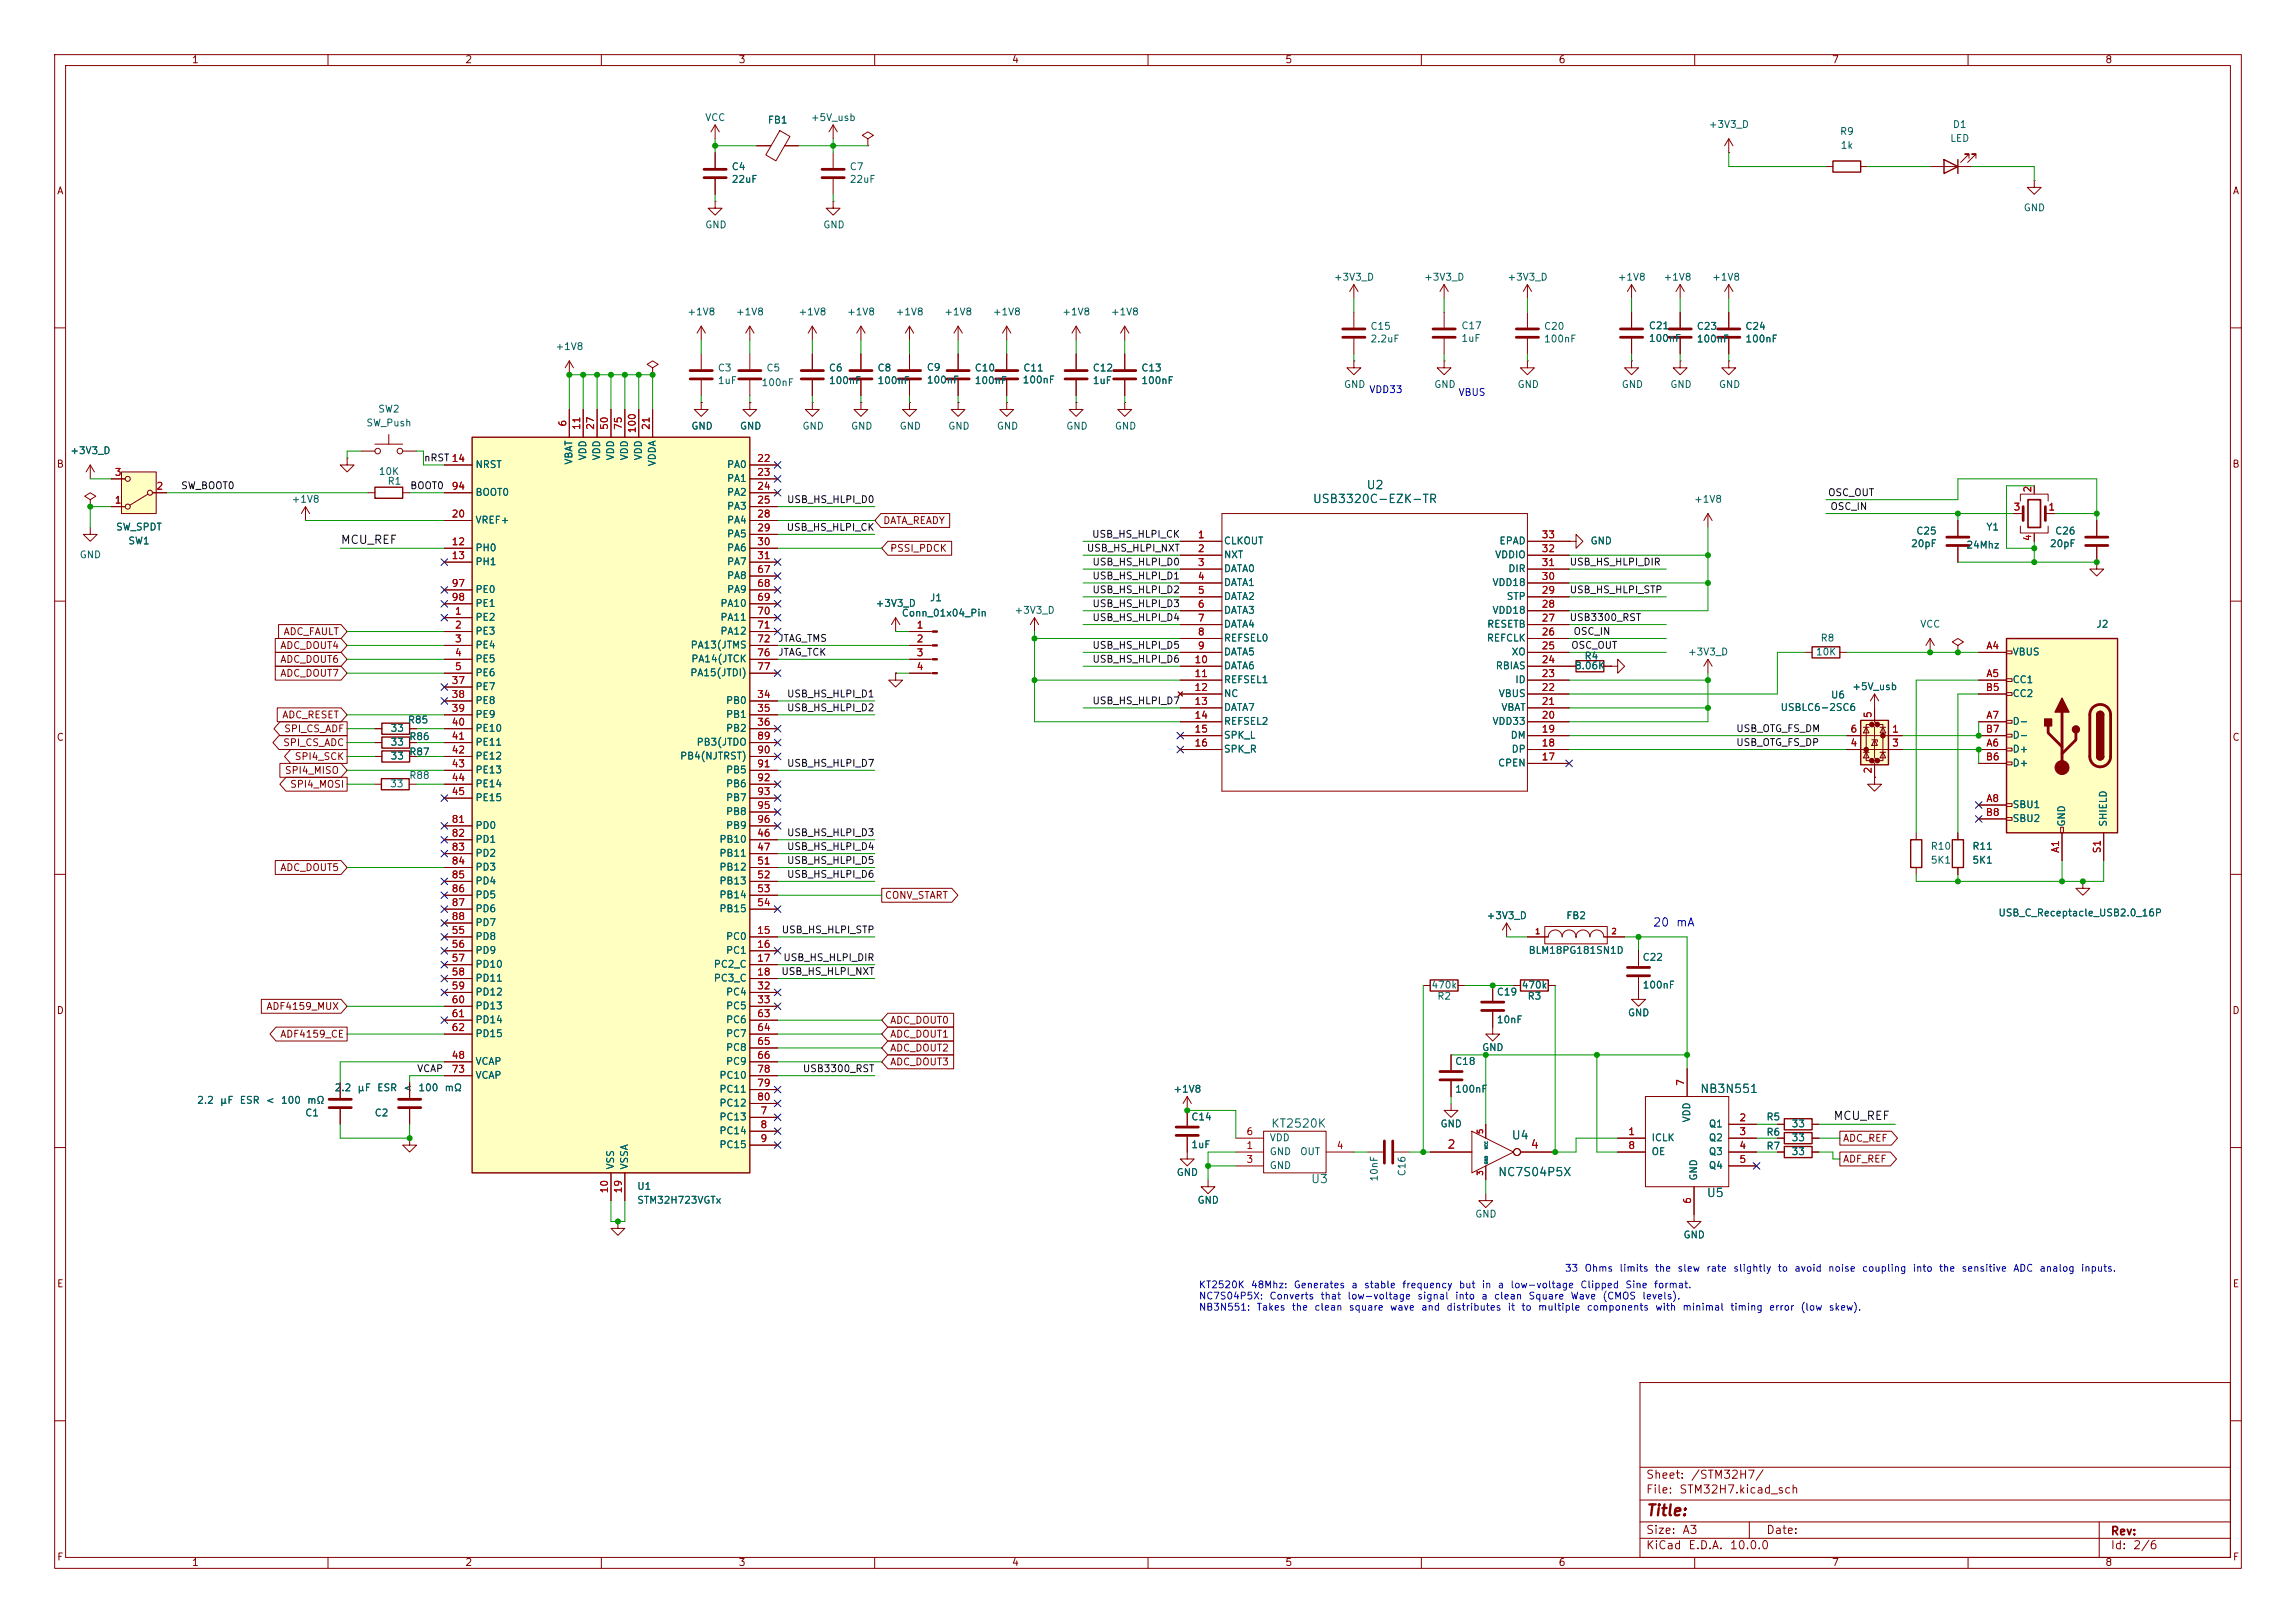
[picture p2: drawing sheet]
<svg xmlns="http://www.w3.org/2000/svg" width="420mm" height="297mm" viewBox="0 0 420 297" stroke-linecap="round" stroke-linejoin="round" font-family="sans-serif">
<defs><g id="words">
<text font-size="2" fill="#840000" x="301" y="277.9">Title:</text>
<g font-size="1.5" fill="#006464">
<text x="249.9" y="89.9">U2</text>
<text x="240" y="92.4">USB3320C-EZK-TR</text>
<text x="310.9" y="200.4">NB3N551</text>
<text x="232.4" y="206.7">KT2520K</text>
<text x="276.4" y="208.9">U4</text>
<text x="273.9" y="215.6">NC7S04P5X</text>
<text x="239.7" y="216.9">U3</text>
<text x="312.1" y="219.4">U5</text>
</g>
<g font-size="1.5" fill="#0f0f0f">
<text x="62.2" y="99.9">MCU_REF</text>
<text x="335.3" y="205.3">MCU_REF</text>
</g>
<g font-size="1.5" fill="#0000c2">
<text x="302.3" y="169.9">20</text>
<text x="306.5" y="169.9">mA</text>
</g>
<g font-size="1.5" fill="#a90000">
<text x="264.6" y="210.6">2</text>
<text x="279.9" y="210.6">4</text>
</g>
<g font-size="1.5" fill="#840000">
<text x="301" y="273.7">File:</text>
<text x="301" y="271">Sheet:</text>
<text x="307.1" y="273.7">STM32H7.kicad_sch</text>
<text x="309.2" y="271">/STM32H7/</text>
<text x="301" y="281.1">Size:</text>
<text x="307.6" y="281.1">A3</text>
<text x="323" y="281.1">Date:</text>
<text x="386" y="281.3">Rev:</text>
<text x="301" y="283.9">KiCad</text>
<text x="308.7" y="283.9">E.D.A.</text>
<text x="316.3" y="283.9">10.0.0</text>
<text x="386" y="283.9">Id:</text>
<text x="390.1" y="283.9">2/6</text>
</g>
<g font-size="1.3" fill="#840000">
<text x="35" y="11.9">1</text>
<text x="85" y="11.9">2</text>
<text x="135" y="11.9">3</text>
<text x="185" y="11.9">4</text>
<text x="235" y="11.9">5</text>
<text x="285" y="11.9">6</text>
<text x="335" y="11.9">7</text>
<text x="385" y="11.9">8</text>
<text x="10.3" y="35.9">A</text>
<text x="408.3" y="35.9">A</text>
<text x="10.3" y="85.9">B</text>
<text x="408.2" y="85.9">B</text>
<text x="161.4" y="96.2">DATA_READY</text>
<text x="162.7" y="101.3">PSSI_PDCK</text>
<text x="51.2" y="119.1">ADC_DOUT4</text>
<text x="51.8" y="116.5">ADC_FAULT</text>
<text x="51.2" y="121.6">ADC_DOUT6</text>
<text x="51.2" y="124.1">ADC_DOUT7</text>
<text x="51.5" y="131.8">ADC_RESET</text>
<text x="10.3" y="135.9">C</text>
<text x="51.7" y="136.8">SPI_CS_ADC</text>
<text x="51.9" y="134.3">SPI_CS_ADF</text>
<text x="408.2" y="135.9">C</text>
<text x="52" y="141.9">SPI4_MISO</text>
<text x="53.8" y="139.4">SPI4_SCK</text>
<text x="53" y="144.5">SPI4_MOSI</text>
<text x="51.2" y="159.7">ADC_DOUT5</text>
<text x="161.8" y="164.8">CONV_START</text>
<text x="10.3" y="185.9">D</text>
<text x="48.6" y="185.1">ADF4159_MUX</text>
<text x="408.2" y="185.9">D</text>
<text x="51.1" y="190.2">ADF4159_CE</text>
<text x="162.7" y="187.6">ADC_DOUT0</text>
<text x="162.7" y="190.2">ADC_DOUT1</text>
<text x="162.7" y="195.3">ADC_DOUT3</text>
<text x="162.7" y="192.7">ADC_DOUT2</text>
<text x="337" y="209.2">ADC_REF</text>
<text x="337" y="213">ADF_REF</text>
<text x="10.3" y="235.9">E</text>
<text x="408.3" y="235.9">E</text>
<text x="10.3" y="285.9">F</text>
<text x="35" y="286.9">1</text>
<text x="85" y="286.9">2</text>
<text x="135" y="286.9">3</text>
<text x="185" y="286.9">4</text>
<text x="235" y="286.9">5</text>
<text x="285" y="286.9">6</text>
<text x="335" y="286.9">7</text>
<text x="385" y="286.9">8</text>
<text x="408.3" y="285.9">F</text>
</g>
<g font-size="1.3" fill="#006464">
<text x="128.9" y="22.5">VCC</text>
<text x="140.4" y="22.9">FB1</text>
<text x="148.2" y="22.5">+5V_usb</text>
<text x="312.5" y="23.7">+3V3_D</text>
<text x="357.1" y="23.7">D1</text>
<text x="336.5" y="25">R9</text>
<text x="336.6" y="27.5">1k</text>
<text x="356.6" y="26.3">LED</text>
<text x="133.7" y="31.4">C4</text>
<text x="133.7" y="33.8">22uF</text>
<text x="155.3" y="31.4">C7</text>
<text x="155.3" y="33.8">22uF</text>
<text x="370.1" y="39">GND</text>
<text x="128.9" y="42.1">GND</text>
<text x="150.5" y="42.1">GND</text>
<text x="243.9" y="51.7">+3V3_D</text>
<text x="260.4" y="51.7">+3V3_D</text>
<text x="275.6" y="51.7">+3V3_D</text>
<text x="295.8" y="51.7">+1V8</text>
<text x="304.2" y="51.7">+1V8</text>
<text x="313.1" y="51.7">+1V8</text>
<text x="125.6" y="58">+1V8</text>
<text x="134.5" y="58">+1V8</text>
<text x="145.9" y="58">+1V8</text>
<text x="154.8" y="58">+1V8</text>
<text x="163.7" y="58">+1V8</text>
<text x="172.6" y="58">+1V8</text>
<text x="181.5" y="58">+1V8</text>
<text x="194.2" y="58">+1V8</text>
<text x="203.1" y="58">+1V8</text>
<text x="101.5" y="64.4">+1V8</text>
<text x="250.6" y="60.7">C15</text>
<text x="250.6" y="63">2.2uF</text>
<text x="267.2" y="62.9">1uF</text>
<text x="267.2" y="60.6">C17</text>
<text x="282.3" y="63">100nF</text>
<text x="282.3" y="60.7">C20</text>
<text x="301.5" y="62.9">100nF</text>
<text x="301.5" y="60.6">C21</text>
<text x="310.3" y="63">100nF</text>
<text x="310.3" y="60.7">C23</text>
<text x="319.2" y="63">100nF</text>
<text x="319.2" y="60.7">C24</text>
<text x="131.2" y="68.3">C3</text>
<text x="131.2" y="70.6">1uF</text>
<text x="139.2" y="71">100nF</text>
<text x="140.1" y="68.3">C5</text>
<text x="151.5" y="68.3">C6</text>
<text x="151.5" y="70.6">100nF</text>
<text x="160.4" y="68.3">C8</text>
<text x="160.4" y="70.6">100nF</text>
<text x="169.4" y="68.2">C9</text>
<text x="169.4" y="70.5">100nF</text>
<text x="178.2" y="70.6">100nF</text>
<text x="178.2" y="68.3">C10</text>
<text x="187" y="70.5">100nF</text>
<text x="187.1" y="68.3">C11</text>
<text x="199.8" y="70.6">1uF</text>
<text x="199.8" y="68.3">C12</text>
<text x="208.7" y="70.6">100nF</text>
<text x="208.7" y="68.3">C13</text>
<text x="245.7" y="71.3">GND</text>
<text x="262.3" y="71.3">GND</text>
<text x="277.5" y="71.3">GND</text>
<text x="296.5" y="71.3">GND</text>
<text x="305.4" y="71.3">GND</text>
<text x="314.3" y="71.3">GND</text>
<text x="69.1" y="75.8">SW2</text>
<text x="12.7" y="83.4">+3V3_D</text>
<text x="66.9" y="78.3">SW_Push</text>
<text x="126.4" y="78.9">GND</text>
<text x="135.3" y="78.9">GND</text>
<text x="146.7" y="78.9">GND</text>
<text x="155.6" y="78.9">GND</text>
<text x="164.5" y="78.9">GND</text>
<text x="173.4" y="78.9">GND</text>
<text x="182.2" y="78.9">GND</text>
<text x="194.9" y="78.9">GND</text>
<text x="203.8" y="78.9">GND</text>
<text x="69.2" y="87.2">10K</text>
<text x="70.8" y="89">R1</text>
<text x="86.9" y="86">NRST</text>
<text x="105" y="85.1" transform="rotate(-90 105 85.1)">VBAT</text>
<text x="107.5" y="84.3" transform="rotate(-90 107.5 84.3)">VDD</text>
<text x="110.1" y="84.3" transform="rotate(-90 110.1 84.3)">VDD</text>
<text x="112.6" y="84.3" transform="rotate(-90 112.6 84.3)">VDD</text>
<text x="115.2" y="84.3" transform="rotate(-90 115.2 84.3)">VDD</text>
<text x="117.7" y="84.3" transform="rotate(-90 117.7 84.3)">VDD</text>
<text x="120.2" y="85.4" transform="rotate(-90 120.2 85.4)">VDDA</text>
<text x="132.9" y="86">PA0</text>
<text x="132.9" y="88.5">PA1</text>
<text x="53.2" y="92.3">+1V8</text>
<text x="86.9" y="91">BOOT0</text>
<text x="132.9" y="91">PA2</text>
<text x="132.9" y="93.6">PA3</text>
<text x="309.8" y="92.3">+1V8</text>
<text x="21.1" y="97.4">SW_SPDT</text>
<text x="23.4" y="99.9">SW1</text>
<text x="86.9" y="101.2">PH0</text>
<text x="86.9" y="96.1">VREF+</text>
<text x="132.9" y="96.1">PA4</text>
<text x="132.9" y="98.7">PA5</text>
<text x="132.9" y="101.2">PA6</text>
<text x="223.8" y="99.9">CLKOUT</text>
<text x="274.2" y="99.9">EPAD</text>
<text x="290.8" y="99.9">GND</text>
<text x="349.5" y="100.4">20pF</text>
<text x="350.4" y="98.1">C25</text>
<text x="359.6" y="100.7">24Mhz</text>
<text x="363.2" y="97.4">Y1</text>
<text x="374.9" y="100.4">20pF</text>
<text x="375.8" y="98.1">C26</text>
<text x="14.5" y="102.5">GND</text>
<text x="86.9" y="103.7">PH1</text>
<text x="132.9" y="103.7">PA7</text>
<text x="132.9" y="106.3">PA8</text>
<text x="223.8" y="102.5">NXT</text>
<text x="223.8" y="105">DATA0</text>
<text x="223.8" y="107.5">DATA1</text>
<text x="272.9" y="107.5">VDD18</text>
<text x="273.4" y="102.5">VDDIO</text>
<text x="275.8" y="105">DIR</text>
<text x="86.9" y="113.9">PE2</text>
<text x="86.9" y="108.8">PE0</text>
<text x="86.9" y="111.4">PE1</text>
<text x="131.7" y="111.4">PA10</text>
<text x="131.7" y="113.9">PA11</text>
<text x="132.9" y="108.8">PA9</text>
<text x="160.1" y="111.4">+3V3_D</text>
<text x="164.8" y="113.1">Conn_01x04_Pin</text>
<text x="170" y="110.3">J1</text>
<text x="185.5" y="112.6">+3V3_D</text>
<text x="223.8" y="110.1">DATA2</text>
<text x="223.8" y="112.6">DATA3</text>
<text x="272.9" y="112.6">VDD18</text>
<text x="275.5" y="110.1">STP</text>
<text x="86.9" y="116.4">PE3</text>
<text x="86.9" y="119">PE4</text>
<text x="126.2" y="119">PA13(JTMS</text>
<text x="131.7" y="116.4">PA12</text>
<text x="223.8" y="115.2">DATA4</text>
<text x="223.8" y="117.7">REFSEL0</text>
<text x="271.9" y="117.7">REFCLK</text>
<text x="271.9" y="115.2">RESETB</text>
<text x="332.9" y="117.7">R8</text>
<text x="351.1" y="115.2">VCC</text>
<text x="383.4" y="115.2">J2</text>
<text x="86.9" y="121.5">PE5</text>
<text x="86.9" y="124.1">PE6</text>
<text x="126.2" y="124.1">PA15(JTDI)</text>
<text x="126.3" y="121.5">PA14(JTCK</text>
<text x="223.8" y="120.2">DATA5</text>
<text x="223.8" y="122.8">DATA6</text>
<text x="223.8" y="125.3">REFSEL1</text>
<text x="273.5" y="122.8">RBIAS</text>
<text x="276.4" y="120.2">XO</text>
<text x="277.1" y="125.3">ID</text>
<text x="288" y="122.8">8.06K</text>
<text x="289.7" y="121">R4</text>
<text x="308.7" y="120.2">+3V3_D</text>
<text x="332.1" y="120.2">10K</text>
<text x="368" y="120.2">VBUS</text>
<text x="368" y="125.3">CC1</text>
<text x="86.9" y="126.6">PE7</text>
<text x="86.9" y="129.1">PE8</text>
<text x="86.9" y="131.7">PE9</text>
<text x="132.7" y="129.1">PB0</text>
<text x="132.7" y="131.7">PB1</text>
<text x="223.8" y="127.9">NC</text>
<text x="223.8" y="130.4">DATA7</text>
<text x="274" y="127.9">VBUS</text>
<text x="274.5" y="130.4">VBAT</text>
<text x="325.6" y="130.4">USBLC6-2SC6</text>
<text x="334.8" y="128.1">U6</text>
<text x="338.7" y="126.6">+5V_usb</text>
<text x="368" y="127.9">CC2</text>
<text x="71.3" y="134.2">33</text>
<text x="71.3" y="136.8">33</text>
<text x="74.5" y="132.7">R85</text>
<text x="74.8" y="135.7">R86</text>
<text x="86.9" y="134.2">PE10</text>
<text x="86.9" y="136.8">PE11</text>
<text x="127.3" y="136.8">PB3(JTDO</text>
<text x="132.7" y="134.2">PB2</text>
<text x="223.8" y="132.9">REFSEL2</text>
<text x="223.8" y="135.5">SPK_L</text>
<text x="272.9" y="132.9">VDD33</text>
<text x="276.2" y="135.5">DM</text>
<text x="368" y="132.9">D-</text>
<text x="368" y="135.5">D-</text>
<text x="71.3" y="139.3">33</text>
<text x="74.8" y="142.8">R88</text>
<text x="74.8" y="138.5">R87</text>
<text x="86.9" y="139.3">PE12</text>
<text x="86.9" y="141.8">PE13</text>
<text x="124.3" y="139.3">PB4(NJTRST)</text>
<text x="132.7" y="141.8">PB5</text>
<text x="223.8" y="138">SPK_R</text>
<text x="273.9" y="140.6">CPEN</text>
<text x="276.4" y="138">DP</text>
<text x="368" y="138">D+</text>
<text x="368" y="140.6">D+</text>
<text x="71.2" y="144.4">33</text>
<text x="86.9" y="144.4">PE14</text>
<text x="86.9" y="146.9">PE15</text>
<text x="132.7" y="144.4">PB6</text>
<text x="132.7" y="146.9">PB7</text>
<text x="132.7" y="149.5">PB8</text>
<text x="368" y="148.2">SBU1</text>
<text x="86.9" y="152">PD0</text>
<text x="86.9" y="154.5">PD1</text>
<text x="131.5" y="154.5">PB10</text>
<text x="132.7" y="152">PB9</text>
<text x="353.1" y="155.8">R10</text>
<text x="360.7" y="155.8">R11</text>
<text x="368" y="150.7">SBU2</text>
<text x="378.1" y="151.4" transform="rotate(-90 378.1 151.4)">GND</text>
<text x="385.7" y="151.4" transform="rotate(-90 385.7 151.4)">SHIELD</text>
<text x="86.9" y="157.1">PD2</text>
<text x="86.9" y="159.6">PD3</text>
<text x="131.5" y="157.1">PB11</text>
<text x="131.5" y="159.6">PB12</text>
<text x="353.1" y="158.3">5K1</text>
<text x="360.7" y="158.3">5K1</text>
<text x="86.9" y="162.2">PD4</text>
<text x="86.9" y="164.7">PD5</text>
<text x="86.9" y="167.2">PD6</text>
<text x="131.5" y="162.2">PB13</text>
<text x="131.5" y="164.7">PB14</text>
<text x="131.5" y="167.2">PB15</text>
<text x="365.5" y="168">USB_C_Receptacle_USB2.0_16P</text>
<text x="86.9" y="172.3">PD8</text>
<text x="86.9" y="169.8">PD7</text>
<text x="132.7" y="172.3">PC0</text>
<text x="271.8" y="168.5">+3V3_D</text>
<text x="286.4" y="168.5">FB2</text>
<text x="86.9" y="174.9">PD9</text>
<text x="86.9" y="177.4">PD10</text>
<text x="86.9" y="179.9">PD11</text>
<text x="130.5" y="177.4">PC2_C</text>
<text x="130.5" y="179.9">PC3_C</text>
<text x="132.7" y="174.9">PC1</text>
<text x="279.5" y="174.9">BLM18PG181SN1D</text>
<text x="300.4" y="176.1">C22</text>
<text x="86.9" y="182.5">PD12</text>
<text x="86.9" y="185">PD13</text>
<text x="132.7" y="182.5">PC4</text>
<text x="132.7" y="185">PC5</text>
<text x="261.7" y="181.2">470k</text>
<text x="262.8" y="183.2">R2</text>
<text x="273.7" y="182.5">C19</text>
<text x="278.2" y="181.2">470k</text>
<text x="279.3" y="183.2">R3</text>
<text x="300.4" y="181.2">100nF</text>
<text x="86.9" y="187.6">PD14</text>
<text x="86.9" y="190.1">PD15</text>
<text x="132.7" y="187.6">PC6</text>
<text x="132.7" y="190.1">PC7</text>
<text x="273.7" y="187.6">10nF</text>
<text x="297.7" y="186.3">GND</text>
<text x="86.9" y="195.2">VCAP</text>
<text x="86.9" y="197.7">VCAP</text>
<text x="131.5" y="197.7">PC10</text>
<text x="132.7" y="192.6">PC8</text>
<text x="132.7" y="195.2">PC9</text>
<text x="266.1" y="195.2">C18</text>
<text x="271" y="192.6">GND</text>
<text x="36" y="202.3">2.2</text>
<text x="40.1" y="202.3">μF</text>
<text x="43.7" y="202.3">ESR</text>
<text x="48.5" y="202.3">&lt;</text>
<text x="51.3" y="202.3">100</text>
<text x="56.1" y="202.3">mΩ</text>
<text x="61.1" y="200">2.2</text>
<text x="65.3" y="200">μF</text>
<text x="68.9" y="200">ESR</text>
<text x="73.7" y="200">&lt;</text>
<text x="76.4" y="200">100</text>
<text x="81.2" y="200">mΩ</text>
<text x="131.5" y="200.3">PC11</text>
<text x="131.5" y="202.8">PC12</text>
<text x="214.5" y="200.3">+1V8</text>
<text x="266.1" y="200.3">100nF</text>
<text x="55.7" y="204.6">C1</text>
<text x="68.4" y="204.6">C2</text>
<text x="131.5" y="205.3">PC13</text>
<text x="131.5" y="207.9">PC14</text>
<text x="217.8" y="205.3">C14</text>
<text x="232.2" y="209.1">VDD</text>
<text x="263.4" y="206.6">GND</text>
<text x="302" y="209.1">ICLK</text>
<text x="309.5" y="205.5" transform="rotate(-90 309.5 205.5)">VDD</text>
<text x="312.5" y="206.6">Q1</text>
<text x="312.5" y="209.1">Q2</text>
<text x="323" y="205.3">R5</text>
<text x="323" y="208.1">R6</text>
<text x="327.6" y="206.6">33</text>
<text x="327.6" y="209.1">33</text>
<text x="112.6" y="214.1" transform="rotate(-90 112.6 214.1)">VSS</text>
<text x="115.2" y="214.1" transform="rotate(-90 115.2 214.1)">VSSA</text>
<text x="131.5" y="210.4">PC15</text>
<text x="215.1" y="215.5">GND</text>
<text x="217.8" y="210.4">1uF</text>
<text x="232.2" y="211.7">GND</text>
<text x="232.2" y="214.2">GND</text>
<text x="237.7" y="211.7">OUT</text>
<text x="257.4" y="215.4" transform="rotate(-90 257.4 215.4)">C16</text>
<text x="302" y="211.7">OE</text>
<text x="312.5" y="211.7">Q3</text>
<text x="312.5" y="214.2">Q4</text>
<text x="323" y="210.7">R7</text>
<text x="327.6" y="211.7">33</text>
<text x="116.5" y="218">U1</text>
<text x="116.5" y="220.6">STM32H723VGTx</text>
<text x="218.9" y="220.6">GND</text>
<text x="252.3" y="216.3" transform="rotate(-90 252.3 216.3)">10nF</text>
<text x="310.7" y="216.2" transform="rotate(-90 310.7 216.2)">GND</text>
<text x="269.7" y="223.1">GND</text>
<text x="307.8" y="226.9">GND</text>
</g>
<g font-size="1.3" fill="#0000c2">
<text x="250.4" y="72.2">VDD33</text>
<text x="266.7" y="72.7">VBUS</text>
<text x="286.2" y="233">33</text>
<text x="289.7" y="233">Ohms</text>
<text x="296.1" y="233">limits</text>
<text x="302.6" y="233">the</text>
<text x="306.7" y="233">slew</text>
<text x="312" y="233">rate</text>
<text x="316.9" y="233">slightly</text>
<text x="325.1" y="233">to</text>
<text x="328.1" y="233">avoid</text>
<text x="334.3" y="233">noise</text>
<text x="340.5" y="233">coupling</text>
<text x="349.8" y="233">into</text>
<text x="354.6" y="233">the</text>
<text x="358.7" y="233">sensitive</text>
<text x="368.2" y="233">ADC</text>
<text x="373" y="233">analog</text>
<text x="380.5" y="233">inputs.</text>
<text x="219.2" y="236.1">KT2520K</text>
<text x="219.2" y="238.1">NC7S04P5X:</text>
<text x="228.7" y="236.1">48Mhz:</text>
<text x="232.1" y="238.1">Converts</text>
<text x="236.5" y="236.1">Generates</text>
<text x="241.4" y="238.1">that</text>
<text x="246.4" y="238.1">low-voltage</text>
<text x="247.1" y="236.1">a</text>
<text x="249.4" y="236.1">stable</text>
<text x="256.4" y="236.1">frequency</text>
<text x="259.1" y="238.1">signal</text>
<text x="266.1" y="238.1">into</text>
<text x="266.7" y="236.1">but</text>
<text x="270.9" y="238.1">a</text>
<text x="270.9" y="236.1">in</text>
<text x="273.2" y="238.1">clean</text>
<text x="273.9" y="236.1">a</text>
<text x="276.2" y="236.1">low-voltage</text>
<text x="279.5" y="238.1">Square</text>
<text x="287.2" y="238.1">Wave</text>
<text x="289" y="236.1">Clipped</text>
<text x="293" y="238.1">(CMOS</text>
<text x="297.2" y="236.1">Sine</text>
<text x="300.3" y="238.1">levels).</text>
<text x="302.4" y="236.1">format.</text>
<text x="219.2" y="240.1">NB3N551:</text>
<text x="229.7" y="240.1">Takes</text>
<text x="236.2" y="240.1">the</text>
<text x="240.3" y="240.1">clean</text>
<text x="246.6" y="240.1">square</text>
<text x="254.1" y="240.1">wave</text>
<text x="259.9" y="240.1">and</text>
<text x="264.5" y="240.1">distributes</text>
<text x="275.7" y="240.1">it</text>
<text x="278.2" y="240.1">to</text>
<text x="281.2" y="240.1">multiple</text>
<text x="290.1" y="240.1">components</text>
<text x="302.7" y="240.1">with</text>
<text x="307.7" y="240.1">minimal</text>
<text x="316.4" y="240.1">timing</text>
<text x="323.5" y="240.1">error</text>
<text x="329.3" y="240.1">(low</text>
<text x="334.4" y="240.1">skew).</text>
</g>
<g font-size="1.3" fill="#a90000">
<text x="103.9" y="78.2" transform="rotate(-90 103.9 78.2)">6</text>
<text x="106.4" y="78.8" transform="rotate(-90 106.4 78.8)">11</text>
<text x="109" y="78.8" transform="rotate(-90 109 78.8)">27</text>
<text x="111.5" y="78.8" transform="rotate(-90 111.5 78.8)">50</text>
<text x="114" y="78.8" transform="rotate(-90 114 78.8)">75</text>
<text x="116.6" y="79.4" transform="rotate(-90 116.6 79.4)">100</text>
<text x="119.1" y="78.8" transform="rotate(-90 119.1 78.8)">21</text>
<text x="20.9" y="87.4">3</text>
<text x="28.5" y="89.9">2</text>
<text x="82.5" y="89.9">94</text>
<text x="82.5" y="84.8">14</text>
<text x="138.4" y="84.8">22</text>
<text x="138.4" y="87.4">23</text>
<text x="138.4" y="89.9">24</text>
<text x="20.9" y="92.5">1</text>
<text x="82.5" y="95">20</text>
<text x="138.4" y="92.5">25</text>
<text x="138.4" y="95">28</text>
<text x="368.2" y="93.7">3</text>
<text x="371.9" y="90.2" transform="rotate(-90 371.9 90.2)">2</text>
<text x="374.6" y="93.7">1</text>
<text x="82.5" y="100.1">12</text>
<text x="138.4" y="97.5">29</text>
<text x="138.4" y="100.1">30</text>
<text x="219" y="98.8">1</text>
<text x="219" y="101.3">2</text>
<text x="281.9" y="101.3">32</text>
<text x="281.9" y="98.8">33</text>
<text x="371.9" y="99.1" transform="rotate(-90 371.9 99.1)">4</text>
<text x="82.5" y="102.6">13</text>
<text x="82.5" y="107.7">97</text>
<text x="138.4" y="102.6">31</text>
<text x="138.4" y="105.2">67</text>
<text x="138.4" y="107.7">68</text>
<text x="219" y="103.9">3</text>
<text x="219" y="106.4">4</text>
<text x="281.9" y="106.4">30</text>
<text x="281.9" y="103.9">31</text>
<text x="82.5" y="110.2">98</text>
<text x="83.1" y="112.8">1</text>
<text x="138.4" y="110.2">69</text>
<text x="138.4" y="112.8">70</text>
<text x="219" y="109">5</text>
<text x="219" y="111.5">6</text>
<text x="281.9" y="111.5">28</text>
<text x="281.9" y="109">29</text>
<text x="83.1" y="115.3">2</text>
<text x="83.1" y="117.9">3</text>
<text x="138.4" y="115.3">71</text>
<text x="138.4" y="117.9">72</text>
<text x="167.6" y="115.3">1</text>
<text x="167.6" y="117.9">2</text>
<text x="219" y="114">7</text>
<text x="219" y="116.6">8</text>
<text x="219" y="119.1">9</text>
<text x="281.9" y="119.1">25</text>
<text x="281.9" y="116.6">26</text>
<text x="281.9" y="114">27</text>
<text x="363.2" y="119.1">A4</text>
<text x="82.5" y="125.5">37</text>
<text x="83.1" y="120.4">4</text>
<text x="83.1" y="122.9">5</text>
<text x="138.4" y="120.4">76</text>
<text x="138.4" y="122.9">77</text>
<text x="167.6" y="120.4">3</text>
<text x="167.6" y="122.9">4</text>
<text x="218.4" y="121.7">10</text>
<text x="218.4" y="124.2">11</text>
<text x="281.9" y="124.2">23</text>
<text x="281.9" y="121.7">24</text>
<text x="363.2" y="124.2">A5</text>
<text x="82.5" y="128">38</text>
<text x="82.5" y="130.6">39</text>
<text x="138.4" y="128">34</text>
<text x="138.4" y="130.6">35</text>
<text x="218.4" y="126.7">12</text>
<text x="218.4" y="129.3">13</text>
<text x="218.4" y="131.8">14</text>
<text x="281.9" y="131.8">20</text>
<text x="281.9" y="129.3">21</text>
<text x="281.9" y="126.7">22</text>
<text x="342.6" y="131.5" transform="rotate(-90 342.6 131.5)">5</text>
<text x="363.1" y="126.7">B5</text>
<text x="363.2" y="131.8">A7</text>
<text x="82.5" y="133.1">40</text>
<text x="82.5" y="135.6">41</text>
<text x="138.4" y="133.1">36</text>
<text x="138.4" y="135.6">89</text>
<text x="218.4" y="134.4">15</text>
<text x="218.4" y="136.9">16</text>
<text x="281.9" y="136.9">18</text>
<text x="281.9" y="134.4">19</text>
<text x="338.4" y="136.9">4</text>
<text x="338.4" y="134.4">6</text>
<text x="346" y="134.4">1</text>
<text x="346" y="136.9">3</text>
<text x="363.1" y="134.4">B7</text>
<text x="363.2" y="136.9">A6</text>
<text x="82.5" y="138.2">42</text>
<text x="82.5" y="140.7">43</text>
<text x="82.5" y="143.3">44</text>
<text x="138.4" y="138.2">90</text>
<text x="138.4" y="140.7">91</text>
<text x="138.4" y="143.3">92</text>
<text x="281.9" y="139.4">17</text>
<text x="342.6" y="141.7" transform="rotate(-90 342.6 141.7)">2</text>
<text x="363.1" y="139.4">B6</text>
<text x="82.5" y="145.8">45</text>
<text x="138.4" y="145.8">93</text>
<text x="138.4" y="148.3">95</text>
<text x="363.1" y="149.6">B8</text>
<text x="363.2" y="147.1">A8</text>
<text x="82.5" y="150.9">81</text>
<text x="82.5" y="153.4">82</text>
<text x="82.5" y="156">83</text>
<text x="138.4" y="153.4">46</text>
<text x="138.4" y="156">47</text>
<text x="138.4" y="150.9">96</text>
<text x="82.5" y="158.5">84</text>
<text x="82.5" y="161">85</text>
<text x="138.4" y="158.5">51</text>
<text x="138.4" y="161">52</text>
<text x="376.9" y="156.2" transform="rotate(-90 376.9 156.2)">A1</text>
<text x="384.6" y="156.3" transform="rotate(-90 384.6 156.3)">S1</text>
<text x="82.5" y="163.6">86</text>
<text x="82.5" y="166.1">87</text>
<text x="138.4" y="163.6">53</text>
<text x="138.4" y="166.1">54</text>
<text x="82.5" y="171.2">55</text>
<text x="82.5" y="173.7">56</text>
<text x="82.5" y="168.7">88</text>
<text x="138.4" y="171.2">15</text>
<text x="138.4" y="173.7">16</text>
<text x="82.5" y="176.3">57</text>
<text x="82.5" y="178.8">58</text>
<text x="138.4" y="176.3">17</text>
<text x="138.4" y="178.8">18</text>
<text x="82.5" y="181.4">59</text>
<text x="82.5" y="183.9">60</text>
<text x="138.4" y="181.4">32</text>
<text x="138.4" y="183.9">33</text>
<text x="82.5" y="186.4">61</text>
<text x="82.5" y="189">62</text>
<text x="138.4" y="186.4">63</text>
<text x="138.4" y="189">64</text>
<text x="138.4" y="191.5">65</text>
<text x="82.5" y="194.1">48</text>
<text x="82.5" y="196.6">73</text>
<text x="138.4" y="194.1">66</text>
<text x="138.4" y="196.6">78</text>
<text x="138.4" y="199.1">79</text>
<text x="138.4" y="201.7">80</text>
<text x="308.4" y="198.8" transform="rotate(-90 308.4 198.8)">7</text>
<text x="139" y="204.2">7</text>
<text x="139" y="206.8">8</text>
<text x="139" y="209.3">9</text>
<text x="227.9" y="208">6</text>
<text x="297.7" y="208">1</text>
<text x="318.1" y="205.5">2</text>
<text x="318.1" y="208">3</text>
<text x="227.9" y="210.6">1</text>
<text x="227.9" y="213.1">3</text>
<text x="244.4" y="210.6">4</text>
<text x="297.7" y="210.6">8</text>
<text x="318.1" y="210.6">4</text>
<text x="318.1" y="213.1">5</text>
<text x="111.5" y="218.5" transform="rotate(-90 111.5 218.5)">10</text>
<text x="114" y="218.5" transform="rotate(-90 114 218.5)">19</text>
<text x="309.6" y="220.4" transform="rotate(-90 309.6 220.4)">6</text>
</g>
<g font-size="1.3" fill="#0f0f0f">
<text x="33" y="89.8">SW_BOOT0</text>
<text x="74.9" y="89.8">BOOT0</text>
<text x="77.5" y="84.7">nRST 14</text>
<text x="143.9" y="92.4">USB_HS_HLPI_D0</text>
<text x="334.3" y="91.1">OSC_OUT</text>
<text x="334.7" y="93.6">OSC_IN</text>
<text x="143.8" y="97.4">USB_HS_HLPI_CK</text>
<text x="198.7" y="101.3">USB_HS_HLPI_NXT</text>
<text x="199.7" y="98.7">USB_HS_HLPI_CK</text>
<text x="199.7" y="103.8">USB_HS_HLPI_D0</text>
<text x="199.7" y="106.3">USB_HS_HLPI_D1</text>
<text x="287" y="103.8">USB_HS_HLPI_DIR</text>
<text x="199.7" y="114">USB_HS_HLPI_D4</text>
<text x="199.7" y="111.4">USB_HS_HLPI_D3</text>
<text x="199.7" y="108.9">USB_HS_HLPI_D2</text>
<text x="287" y="108.9">USB_HS_HLPI_STP</text>
<text x="287" y="114">USB3300_RST</text>
<text x="142.2" y="117.8">JTAG_TMS</text>
<text x="199.7" y="119">USB_HS_HLPI_D5</text>
<text x="287.3" y="119">OSC_OUT</text>
<text x="287.7" y="116.5">OSC_IN</text>
<text x="142.2" y="120.3">JTAG_TCK</text>
<text x="199.7" y="121.6">USB_HS_HLPI_D6</text>
<text x="143.9" y="130.5">USB_HS_HLPI_D2</text>
<text x="143.9" y="127.9">USB_HS_HLPI_D1</text>
<text x="199.7" y="129.2">USB_HS_HLPI_D7</text>
<text x="317.5" y="136.8">USB_OTG_FS_DP</text>
<text x="317.5" y="134.3">USB_OTG_FS_DM</text>
<text x="143.9" y="140.6">USB_HS_HLPI_D7</text>
<text x="143.9" y="153.3">USB_HS_HLPI_D3</text>
<text x="143.9" y="155.9">USB_HS_HLPI_D4</text>
<text x="143.9" y="160.9">USB_HS_HLPI_D6</text>
<text x="143.9" y="158.4">USB_HS_HLPI_D5</text>
<text x="142.9" y="171.1">USB_HS_HLPI_STP</text>
<text x="142.8" y="178.7">USB_HS_HLPI_NXT</text>
<text x="143.2" y="176.2">USB_HS_HLPI_DIR</text>
<text x="76.2" y="196.5">VCAP</text>
<text x="146.8" y="196.5">USB3300_RST</text>
</g>
<g font-size="1" fill="#a90000">
<text x="280.7" y="171.2">1</text>
<text x="294.7" y="171.2">2</text>
<text x="271.5" y="207.6" transform="rotate(-90 271.5 207.6)">5</text>
<text x="271.5" y="215.2" transform="rotate(-90 271.5 215.2)">3</text>
</g>
<g font-size=".5" fill="#006464">
<text x="272.3" y="213.1" transform="rotate(-90 272.3 213.1)">GND</text>
<text x="272.3" y="210.3" transform="rotate(-90 272.3 210.3)">VCC</text>
</g>
</g></defs>
<g fill="none" stroke="#840000" stroke-width=".18">
<path d="M10 10h400v277h-400zM12 12h396v273h-396zM60 10v2M110 10v2M160 10v2M210 10v2M260 10v2M310 10v2M360 10v2M130.8 36.8v1.3h1.3l-1.3 1.3-1.3-1.3h1.3M130.8 36.8h.1M130.8 22.9v2.5"/>
<path d="M130.8 27.9v2.8M130.8 32.8v2.8M130.8 22.9l-.8 1.2M130.8 22.9l.8 1.2M138.4 26.7h2.6M142.6 23.9l1.9 1.1-2.6 4.4-1.8-1.1zM143.5 26.7h2.5M152.4 36.8v1.3h1.3l-1.3 1.3-1.3-1.3h1.3M152.4 36.8h.1M152.4 22.9l-.8 1.2M152.4 22.9l.8 1.2M152.4 22.9v2.5"/>
<path d="M152.4 27.9v2.8M152.4 32.8v2.8M158.7 25.4l1.1-.6-1.1-.7-1 .7 1 .6v1.3M158.7 26.7h.1M316.2 27.9h.1M316.2 25.4l-.7 1.3M316.2 25.4l.8 1.3M316.2 25.4v2.5M334 30.5h1.3M340.4 30.5h1.2M353.1 30.5h7.6M360.2 29v-.8h-.8h.8l-1.6 1.5"/>
<path d="M361.4 29v-.8h-.7h.7l-1.5 1.5M372.1 33v1.3h1.3l-1.3 1.3-1.3-1.3h1.3M372.1 33h.1M128.3 59.7v2.5M128.3 59.7l-.8 1.3M128.3 59.7l.7 1.3M137.2 59.7l-.8 1.3M137.2 59.7l.7 1.3M137.2 59.7v2.5M148.6 59.7l-.8 1.3M148.6 59.7l.8 1.3M148.6 59.7v2.5"/>
<path d="M157.5 59.7l-.8 1.3M157.5 59.7l.7 1.3M157.5 59.7v2.5M166.4 59.7l-.8 1.3M166.4 59.7l.7 1.3M166.4 59.7v2.5M175.3 59.7l-.8 1.3M175.3 59.7l.7 1.3M175.3 59.7v2.5M184.1 59.7v2.5M184.1 59.7l-.7 1.3M184.1 59.7l.8 1.3"/>
<path d="M196.8 59.7v2.5M196.8 59.7l-.7 1.3M196.8 59.7l.8 1.3M205.7 59.7l-.7 1.3M205.7 59.7l.8 1.3M205.7 59.7v2.5M247.6 52.1v2.5M247.6 57.2v2.7M247.6 52.1l-.7 1.2M247.6 52.1l.8 1.2M264.2 52.1v2.5M264.2 57.2v2.7"/>
<path d="M264.2 52.1l-.8 1.2M264.2 52.1l.7 1.2M279.4 52.1l-.8 1.2M279.4 52.1l.8 1.2M279.4 52.1v2.5M279.4 57.2v2.7M298.4 52.1l-.7 1.2M298.4 52.1l.8 1.2M298.4 52.1v2.5M298.4 57.2v2.7M307.3 52.1v2.5M307.3 57.2v2.7"/>
<path d="M307.3 52.1l-.7 1.2M307.3 52.1l.8 1.2M316.2 52.1v2.5M316.2 57.2v2.7M316.2 52.1l-.7 1.2M316.2 52.1l.8 1.2M10 60h2M104.1 66l-.7 1.3M104.1 66l.8 1.3M104.1 66v2.6M119.4 67.3l1-.6-1-.7-1 .7 1 .6v1.3M119.4 68.6h.1"/>
<path d="M128.3 73.7v1.2h1.2l-1.2 1.3-1.3-1.3h1.3M128.3 73.7h.1M128.3 64.8v2.8M128.3 69.6v2.8M137.2 73.7v1.2h1.2l-1.2 1.3-1.3-1.3h1.3M137.2 73.7h.1M137.2 64.8v2.8M137.2 69.6v2.8M148.6 73.7v1.2h1.3l-1.3 1.3-1.3-1.3h1.3M148.6 73.7h.1M148.6 64.8v2.8M148.6 69.6v2.8"/>
<path d="M184.1 73.7v1.2h1.3l-1.3 1.3-1.2-1.3h1.2M184.1 73.7h.1M184.1 64.8v2.8M184.1 69.6v2.8M196.8 73.7v1.2h1.3l-1.3 1.3-1.2-1.3h1.2M196.8 73.7h.1M196.8 64.8v2.8M196.8 69.6v2.8M205.7 73.7v1.2h1.3l-1.3 1.3-1.2-1.3h1.2M205.7 73.7h.1M205.7 64.8v2.8M205.7 69.6v2.8"/>
<path d="M247.6 66v1.3h1.3l-1.3 1.3-1.2-1.3h1.2M247.6 66h.1M247.6 62v2.8M264.2 66v1.3h1.2l-1.2 1.3-1.3-1.3h1.3M264.2 66h.1M264.2 62v2.8M279.4 66v1.3h1.3l-1.3 1.3-1.3-1.3h1.3M279.4 66h.1M279.4 62v2.8M298.4 66v1.3h1.3l-1.3 1.3-1.2-1.3h1.2M298.4 66h.1M298.4 62v2.8"/>
<path d="M307.3 66v1.3h1.3l-1.3 1.3-1.2-1.3h1.2M307.3 66h.1M307.3 62v2.8M316.2 66v1.3h1.3l-1.3 1.3-1.2-1.3h1.2M316.2 66h.1M316.2 62v2.8M408 60h2M215.9 99.1h7.6M223.5 94h55.9v50.8h-55.9zM279.4 99.1h7.6M368.3 94h1.8M369.6 91.7v-1.3h5v1.3"/>
<path d="M369.6 96.3v1.2h5v-1.2M372.1 88.9v1.5M372.1 97.5v1.6M374.1 94h1.8M10 110h2M189.2 113l.8 1.3M189.2 113l-.7 1.3M189.2 113v2.6M215.9 101.6h7.6M215.9 104.1h7.6M215.9 106.7h7.6M215.9 109.2h7.6"/>
<path d="M215.9 111.8h7.6M215.9 114.3h7.6M215.9 116.8h7.6M215.9 119.4h7.6M279.4 101.6h7.6M279.4 104.1h7.6M279.4 106.7h7.6M279.4 109.2h7.6M279.4 111.8h7.6M279.4 114.3h7.6M279.4 116.8h7.6M279.4 119.4h7.6"/>
<path d="M408 110h2M68.6 133.4h1.2M68.6 135.9h1.2M68.6 138.4h1.2M74.9 133.4h1.3M74.9 135.9h1.3M74.9 138.4h1.3M215.5 126.6l.8 .8M215.9 121.9h7.6M215.9 124.5h7.6M215.9 127h7.6M215.9 129.5h7.6"/>
<path d="M215.9 132.1h7.6M215.9 134.6h7.6M215.9 137.2h7.6M216.3 126.6l-.8 .8M279.4 121.9h7.6M279.4 124.5h7.6M279.4 127h7.6M279.4 129.5h7.6M279.4 132.1h7.6M279.4 134.6h7.6M279.4 137.2h7.6M279.4 139.7h7.6"/>
<path d="M10 160h2M68.5 143.5h1.3M74.8 143.5h1.3M342.9 142.2v1.3h1.3l-1.3 1.3-1.3-1.3h1.3M342.9 142.2h.1M408 160h2M381 161.3v1.3h1.3l-1.3 1.2-1.3-1.2h1.3M381 161.3h.1M62.2 198.1v2.8M74.9 198.1v2.8M276.9 180.3h1.2M283.2 180.3h1.3"/>
<path d="M10 210h2M62.2 202.9v2.8M74.9 202.9v2.8M217.2 208v4.1h1.2l-1.2 1.3-1.3-1.3h1.3M217.2 200.7v5.3M217.2 200.7l-.8 1.2M217.2 200.7l.7 1.2M408 210h2M300 253h108v32h-108zM10 260h2M300 278.5h108M300 274.5h108"/>
<path d="M300 268.5h108M320 278.5v3M384 278.5v6.5M408 260h2M60 285v2M110 285v2M160 285v2M210 285v2M260 285v2M300 281.5h108M310 285v2M360 285v2"/>
</g>
<g fill="none" stroke="#840000" stroke-width=".51">
<path d="M128.8 31h4M128.8 32.5h4M150.4 31h4M150.4 32.5h4M126.2 67.8h4.1M126.2 69.3h4.1M135.1 67.8h4.1M135.1 69.3h4.1M146.6 67.8h4M146.6 69.3h4M182.1 67.8h4.1M182.1 69.3h4.1"/>
<path d="M194.8 67.8h4.1M194.8 69.3h4.1M203.7 67.8h4.1M203.7 69.3h4.1M245.6 60.2h4.1M245.6 61.7h4.1M262.1 60.2h4.1M262.1 61.7h4.1M277.4 60.2h4M277.4 61.7h4M296.4 60.2h4.1M296.4 61.7h4.1"/>
<path d="M305.3 60.2h4.1M305.3 61.7h4.1M314.2 60.2h4.1M314.2 61.7h4.1M370.1 92.7v2.6M374.1 92.7v2.6M60.2 202.7h4.1M60.2 201.2h4.1M72.9 202.7h4.1M72.9 201.2h4.1M215.1 206.2h4.1M215.1 207.8h4.1"/>
</g>
<path d="M335.3 29.5h5.1v2h-5.1zM355.6 29.2l2.5 1.3-2.5 1.3zM358.1 29.2v2.6M69.8 132.3h5.1v2.1h-5.1zM69.8 134.9h5.1v2h-5.1zM69.8 137.4h5.1v2h-5.1zM69.8 142.5h5v2h-5zM278.1 179.3h5.1v2.1h-5.1z" fill="none" stroke="#840000" stroke-width=".25"/>
<path d="M371 91.4h2.3v5.1h-2.3z" fill="none" stroke="#840000" stroke-width=".3"/>
<path d="M340.4 131.8h5v8.2h-5z" fill="#ffffc2"/>
<g fill="#840000" stroke="#840000" stroke-width=".51">
<circle cx="344.4" cy="134.6" r=".25"/>
<circle cx="343.4" cy="132.6" r=".25"/>
<circle cx="343.4" cy="139.2" r=".25"/>
<circle cx="342.4" cy="132.6" r=".25"/>
<circle cx="342.4" cy="139.2" r=".25"/>
<circle cx="341.4" cy="137.2" r=".25"/>
</g>
<g fill="none" stroke="#840000" stroke-width=".18">
<path d="M157.5 64.8v2.8M157.5 69.6v2.8M358.1 118.1l1.1-.6-1.1-.7-1 .7 1 .6v1.3M358.1 119.4h.1M163.8 123.2v1.3h1.3l-1.3 1.2-1.2-1.2h1.2M163.8 123.2h.1M337.8 134.6h10.2M337.8 137.2h10.2M340.9 137.7h1M340.9 133.1h1M341.4 133.1l.5 1h-1zM341.4 137.7l.5 1h-1z"/>
<path d="M342.4 135.4h1v.4M342.4 132.6h-1v6.6h1M342.9 129.5v2.6l.5 .5h-1l.5 .5v5.6l.5 .5h-1l.5 .5v2.5M342.9 135.4l.5 1h-1zM343.4 132.6h1v6.6h-1M343.9 137.7h1M343.9 133.1h1M344.4 133.1l.5 1h-1zM344.4 137.7l.5 1h-1zM350.5 152.4v1.3M350.5 158.8v1.2M273 185.2v4h1.3l-1.3 1.3-1.2-1.3h1.2"/>
<path d="M273 180.3v2.8M221 215.9v1.3h1.2l-1.2 1.2-1.3-1.2h1.3M226.1 210.8h5M226.1 213.4h5M226.1 208.3h5M231.1 207h11.5v7.6h-11.5zM242.6 210.8h5M250.2 210.8h2.8M255 210.8h2.8M261.6 210.8h7.6M269.2 207l7.7 3.8-7.7 3.8zM271.8 218.4v1.3h1.2l-1.2 1.3-1.3-1.3h1.3"/>
<path d="M271.8 205.7v2.6M271.8 213.4v2.5M278.1 210.8h6.4M113 223.5v1.3h1.3l-1.3 1.3-1.2-1.3h1.2M113 223.5h.1M309.9 222.2v1.3h1.2l-1.2 1.3-1.3-1.3h1.3"/>
<circle cx="277.5" cy="210.8" r=".63"/>
</g>
<path d="M340.4 131.8h5v8.2h-5zM349.5 153.7h2v5.1h-2z" fill="none" stroke="#840000" stroke-width=".25"/>
<path d="M155.4 67.8h4.1M155.4 69.3h4.1M271 183.4h4.1M271 184.9h4.1M253.2 208.8v4.1M254.8 208.8v4.1" fill="none" stroke="#840000" stroke-width=".51"/>
<path d="M367 116.8h20.3v35.6h-20.3z" fill="#ffffc2"/>
<g fill="none" stroke="#840000" stroke-width=".18">
<path d="M71.1 79.5v1.8M166.4 64.8v2.8M166.4 69.6v2.8M175.3 73.7v1.2h1.2l-1.2 1.3-1.3-1.3h1.3M175.3 73.7h.1M175.3 64.8v2.8M175.3 69.6v2.8M16.5 96.5v1.3h1.3l-1.3 1.3-1.3-1.3h1.3M16.5 91.4l1-.6-1-.6-1 .6 1 .6v1.3M16.5 92.7h.1M16.5 85.1l-.8 1.3M16.5 85.1l.8 1.3"/>
<path d="M16.5 85.1v2.5M66 82.6h2.6M68.6 81.3h5.1M73.7 82.6h2.5M358.1 95.3v2.7M383.5 95.3v2.7M163.8 113l-.7 1.3M163.8 113l.8 1.3M163.8 113v2.6M166.4 115.6h4.2M166.4 118.1h4.2M353.1 116.8l-.8 1.3"/>
<path d="M353.1 116.8l.7 1.3M353.1 116.8v2.6M358.1 100.1v2.8M361.9 119.4h5.1M367 119.1h1v.5h-1zM383.5 102.9v1.2h-1.2l1.2 1.3 1.3-1.3h-1.3M383.5 102.9h.1M383.5 100.1v2.8M166.4 120.7h4.2M166.4 123.2h4.2M287 121.9h1.3M293.4 121.9h1.2"/>
<path d="M294.6 121.9h1.3v-1.2l1.3 1.2-1.3 1.3v-1.3M294.6 121.9h.1M312.4 120.7l.8 1.2M312.4 120.7l-.7 1.2M312.4 120.7v2.5M361.9 124.5h5.1M361.9 137.2h5.1M361.9 132.1h5.1M361.9 127h5.1M361.9 139.7h5.1M361.9 134.6h5.1M367 124.2h1v.5h-1z"/>
<path d="M367 126.7h1v.6h-1zM367 131.8h1v.5h-1zM367 134.4h1v.5h-1zM367 136.9h1v.5h-1zM367 139.4h1v.6h-1zM358.1 152.4v1.3M358.1 158.8v1.2M361.9 147.3h5.1M361.9 149.9h5.1M367 147.1h1v.5h-1zM367 149.6h1v.5h-1zM376.9 151.4h.5v1h-.5z"/>
<path d="M377.2 152.4v5.1M384.8 152.4v5.1M275.6 168.9l-.8 1.3M275.6 168.9l.8 1.3M275.6 168.9v2.6M279.4 171.5h3.8a1.27 1.27 0 0 1 1.3-1.3 1.27 1.27 0 0 1 1.2 1.3 1.27 1.27 0 0 1 1.3-1.3 1.27 1.27 0 0 1 1.3 1.3 1.27 1.27 0 0 1 1.3-1.3 1.27 1.27 0 0 1 1.2 1.3 1.27 1.27 0 0 1 1.3-1.3 1.27 1.27 0 0 1 1.3 1.3h3.8M282.6 169.5h11.4v3.2h-11.4zM299.7 178.8v4.1h1.3l-1.3 1.3-1.3-1.3h1.3M299.7 174v2.8M260.3 180.3h1.3M266.7 180.3h1.3M325.1 205.7h1.3"/>
<path d="M331.5 205.7h1.2"/>
<circle cx="69.1" cy="82.6" r=".51"/>
<circle cx="73.2" cy="82.6" r=".51"/>
</g>
<path d="M367 116.8h20.3v35.6h-20.3zM288.3 120.9h5.1v2h-5.1zM383.5 130.8a.64 .64 0 0 1 .7-.6 .64 .64 0 0 1 .6 .6M383.5 138.4a.64 .64 0 0 0 .7 .7 .64 .64 0 0 0 .6-.7M357.1 153.7h2.1v5.1h-2.1zM261.6 179.3h5.1v2.1h-5.1zM326.4 204.7h5.1v2.1h-5.1z" fill="none" stroke="#840000" stroke-width=".25"/>
<g fill="none" stroke="#840000" stroke-width=".51">
<path d="M164.3 67.8h4.1M164.3 69.3h4.1M173.2 67.8h4.1M173.2 69.3h4.1M356.1 98.3h4.1M356.1 99.8h4.1M381.5 98.3h4.1M381.5 99.8h4.1M374.6 132.8v1.3l2.6 2.6M377.2 130.3v10.2M379.7 134.1v1.3l-2.5 2.5M382.8 129.5a1.91 1.91 0 0 1 2.1-.4 1.91 1.91 0 0 1 1.2 1.7v7.6a1.91 1.91 0 0 1-1.9 1.9 1.91 1.91 0 0 1-1.9-1.9v-7.7l.1-.7z"/>
<path d="M297.7 177h4.1M297.7 178.6h4.1"/>
</g>
<g fill="#840000" stroke="#840000" stroke-width=".25">
<path d="M383.5 130.8h1.3v7.6h-1.3z"/>
<path d="M383.7 130.4a.64 .64 0 0 1 .7-.2 .64 .64 0 0 1 .4 .6h-1.3z"/>
<path d="M383.5 138.4h1.3a.64 .64 0 0 1-.6 .7 .64 .64 0 0 1-.7-.7z"/>
<path d="M377.2 127.8l1.3 2.5h-2.6z"/>
<path d="M374 131.6h1.3v1.2h-1.3z"/>
<circle cx="379.7" cy="133.5" r=".63"/>
</g>
<g fill="#840000" stroke="#840000" stroke-width=".18">
<path d="M170.6 115.4h.8v.3h-.8z"/>
<path d="M170.6 118h.8v.2h-.8z"/>
<path d="M170.6 120.5h.8v.3h-.8z"/>
<path d="M170.6 123.1h.8v.2h-.8z"/>
<circle cx="377.2" cy="140.5" r="1.27"/>
<circle cx="288.3" cy="171.5" r=".08"/>
</g>
<path d="M22.2 86.4h6.4v7.6h-6.4z" fill="#ffffc2"/>
<g fill="none" stroke="#840000" stroke-width=".18">
<path d="M157.5 73.7v1.2h1.2l-1.2 1.3-1.3-1.3h1.3M157.5 73.7h.1M166.4 73.7v1.2h1.2l-1.2 1.3-1.3-1.3h1.3M166.4 73.7h.1M20.3 92.7h2.6M20.3 87.6h2.6M22.2 86.4h6.4v7.6h-6.4zM27.1 90.4l-3.4 2.1M27.9 90.2h2.6M67.3 90.2h1.3M73.7 90.2h1.2M342.9 127l-.8 1.3"/>
<path d="M342.9 127l.8 1.3M342.9 127v2.5M265.4 193v2.8M265.4 197.9v2.8M74.9 208.3v1.3h1.3l-1.3 1.2-1.2-1.2h1.2M74.9 208.3h.1"/>
<circle cx="23.4" cy="87.6" r=".46"/>
<circle cx="23.4" cy="92.7" r=".46"/>
<circle cx="27.4" cy="90.2" r=".46"/>
</g>
<path d="M68.6 89.2h5.1v2h-5.1z" fill="none" stroke="#840000" stroke-width=".25"/>
<path d="M263.4 196.1h4.1M263.4 197.6h4.1" fill="none" stroke="#840000" stroke-width=".51"/>
<path d="M86.4 80h50.8v134.6h-50.8z" fill="#ffffc2"/>
<path d="M86.4 80h50.8v134.6h-50.8zM331.5 118.4h5v2h-5zM326.4 207.3h5.1v2h-5.1zM326.4 209.8h5.1v2h-5.1z" fill="none" stroke="#840000" stroke-width=".25"/>
<g fill="none" stroke="#840000" stroke-width=".18">
<path d="M130.8 27.9v2.8M130.8 32.8v2.8M138.4 26.7h2.6M143.5 26.7h2.5M298.4 57.2v2.7M307.3 57.2v2.7M316.2 57.2v2.7M104.1 74.9v5.1M106.7 74.9v5.1M109.2 74.9v5.1M111.8 74.9v5.1M114.3 74.9v5.1"/>
<path d="M116.8 74.9v5.1M119.4 74.9v5.1M128.3 73.7h.1M137.2 73.7h.1M148.6 64.8v2.8M148.6 69.6v2.8M157.5 64.8v2.8M157.5 69.6v2.8M166.4 64.8v2.8M166.4 69.6v2.8M175.3 64.8v2.8M175.3 69.6v2.8"/>
<path d="M184.1 64.8v2.8M184.1 69.6v2.8M196.8 64.8v2.8M196.8 69.6v2.8M205.7 64.8v2.8M205.7 69.6v2.8M298.4 62v2.8M307.3 62v2.8M316.2 62v2.8M20.3 87.6h2.6M20.3 92.7h2.6M27.9 90.2h2.6"/>
<path d="M55.9 92.7l-.8 1.3M55.9 92.7l.7 1.3M55.9 92.7v2.6M63.5 83.8v1.3h1.3l-1.3 1.3-1.3-1.3h1.3M63.5 83.8h.1M81.3 85.1h5.1M81.3 95.3h5.1M81.3 90.2h5.1M137.2 85.1h5M137.2 95.3h5M137.2 87.6h5M137.2 90.2h5"/>
<path d="M137.2 92.7h5M137.2 97.8h5M161.1 94h12.6v2.5h-12.6l-1.1-1.2zM162.4 99.1h11.7v2.5h-11.7l-1.1-1.3zM215.9 99.1h7.6M279.4 99.1h7.6M287 99.1h1.3v1.2l1.3-1.2-1.3-1.3v1.3M287 99.1h.1M312.4 94l-.7 1.3M312.4 94l.8 1.3M312.4 94v2.5M358.1 95.3v2.7"/>
<path d="M368.3 94h1.3M372.1 88.9v1.3M372.1 97.8v1.3M374.6 94h1.3M383.5 95.3v2.7M50.4 116.8h12l1.1 1.3-1.1 1.3h-12zM50.4 119.4h12l1.1 1.3-1.1 1.2h-12zM51 114.3h11.4l1.1 1.3-1.1 1.2h-11.4zM81.3 113h5.1M81.3 115.6h5.1M81.3 118.1h5.1M81.3 100.3h5.1"/>
<path d="M81.3 102.9h5.1M81.3 108h5.1M81.3 110.5h5.1M137.2 113h5M137.2 115.6h5M137.2 118.1h5M137.2 100.3h5M137.2 102.9h5M137.2 105.4h5M137.2 108h5M137.2 110.5h5M166.4 115.6h3.8"/>
<path d="M166.4 118.1h3.8M215.9 119.4h7.6M215.9 101.6h7.6M215.9 104.1h7.6M215.9 106.7h7.6M215.9 109.2h7.6M215.9 111.8h7.6M215.9 114.3h7.6M215.9 116.8h7.6M279.4 119.4h7.6M279.4 101.6h7.6M279.4 104.1h7.6"/>
<path d="M279.4 106.7h7.6M279.4 109.2h7.6M279.4 111.8h7.6M279.4 114.3h7.6M279.4 116.8h7.6M330.2 119.4h1.3M336.5 119.4h1.3M358.1 100.1v2.8M361.9 119.4h5.1M383.5 102.9h.1M383.5 100.1v2.8M50.4 121.9h12l1.1 1.3-1.1 1.3h-12z"/>
<path d="M50.7 129.5h11.7l1.1 1.3-1.1 1.3h-11.7zM51 134.6h12.5v2.6h-12.5l-1.1-1.3zM51.2 139.7h11.2l1.1 1.3-1.1 1.2h-11.2zM51.2 132.1h12.3v2.5h-12.3l-1.1-1.2zM53.2 137.2h10.3v2.5h-10.3l-1.2-1.3zM68.6 133.4h1.2M68.6 135.9h1.2M68.6 138.4h1.2M74.9 133.4h1.3M74.9 135.9h1.3M74.9 138.4h1.3M81.3 120.7h5.1"/>
<path d="M81.3 123.2h5.1M81.3 128.3h5.1M81.3 130.8h5.1M81.3 133.4h5.1M81.3 125.7h5.1M81.3 135.9h5.1M81.3 138.4h5.1M137.2 120.7h5M137.2 123.2h5M137.2 128.3h5M137.2 130.8h5M137.2 133.4h5"/>
<path d="M137.2 135.9h5M137.2 138.4h5M163.8 123.2h.1M166.4 120.7h3.8M166.4 123.2h3.8M215.5 126.6l.8 .8M215.9 124.5h7.6M215.9 137.2h7.6M215.9 132.1h7.6M215.9 127h7.6M215.9 134.6h7.6M215.9 121.9h7.6"/>
<path d="M215.9 129.5h7.6M216.3 126.6l-.8 .8M279.4 124.5h7.6M279.4 137.2h7.6M279.4 132.1h7.6M279.4 127h7.6M279.4 139.7h7.6M279.4 134.6h7.6M279.4 121.9h8.9M279.4 129.5h7.6M293.4 121.9h1.2M294.6 121.9h.1"/>
<path d="M337.8 137.2h2.6M337.8 134.6h2.6M342.9 129.5v2.6M342.9 139.7v2.5M345.4 137.2h2.6M345.4 134.6h2.6M361.9 124.5h5.1M361.9 137.2h5.1M361.9 132.1h5.1M361.9 127h5.1M361.9 139.7h5.1M361.9 134.6h5.1"/>
<path d="M50.4 157.5h12l1.1 1.3-1.1 1.2h-12zM52.3 142.2h11.2v2.6h-11.2l-1.1-1.3zM81.3 141h5.1M81.3 143.5h5.1M81.3 146.1h5.1M81.3 153.7h5.1M81.3 156.2h5.1M81.3 158.8h5.1M81.3 151.1h5.1M137.2 141h5M137.2 143.5h5M137.2 146.1h5"/>
<path d="M137.2 153.7h5M137.2 156.2h5M137.2 158.8h5M137.2 151.1h5M137.2 148.6h5M342.9 142.2h.1M358.1 152.4v1.3M358.1 158.8v1.2M361.9 147.3h5.1M361.9 149.9h5.1M377.2 152.4v5.1M384.8 152.4v5.1"/>
<path d="M81.3 171.5h5.1M81.3 174h5.1M81.3 176.5h5.1M81.3 179.1h5.1M81.3 161.3h5.1M81.3 163.8h5.1M81.3 166.4h5.1M81.3 168.9h5.1M137.2 171.5h5M137.2 174h5M137.2 176.5h5M137.2 179.1h5"/>
<path d="M137.2 161.3h5M137.2 163.8h5M137.2 166.4h5M161.3 162.6h12.8l1.1 1.2-1.1 1.3h-12.8zM279.4 171.5h3.8M293.4 171.5h3.8M299.7 174v2.8M299.7 178.8v2.8M381 161.3h.1M47.8 182.9h14.6l1.1 1.3-1.1 1.2h-14.6zM50.5 188h13v2.5h-13l-1.1-1.3zM62.2 198.1v2.8"/>
<path d="M74.9 198.1v2.8M81.3 181.6h5.1M81.3 184.2h5.1M81.3 194.3h5.1M81.3 186.7h5.1M81.3 189.2h5.1M81.3 196.9h5.1M137.2 181.6h5M137.2 184.2h5M137.2 194.3h5M137.2 186.7h5M137.2 189.2h5"/>
<path d="M137.2 191.8h5M137.2 196.9h5M137.2 199.4h5M162.4 193h12v2.6h-12l-1.1-1.3zM162.4 185.4h12v2.6h-12l-1.1-1.3zM162.4 188h12v2.5h-12l-1.1-1.3zM162.4 190.5h12v2.5h-12l-1.1-1.2zM265.4 193v2.8M265.4 197.9v2.8M273 180.3v2.8M273 185.2v2.8M276.9 180.3h1.2"/>
<path d="M283.2 180.3h1.3M308.6 195.6v5.1M62.2 202.9v2.8M74.9 202.9v2.8M111.8 214.6v5.1M114.3 214.6v5.1M137.2 204.5h5M137.2 207h5M137.2 209.6h5M137.2 201.9h5M217.2 203.2v2.8M217.2 208v2.8"/>
<path d="M261.6 210.8h7.6M265.4 201.9v1.3h1.3l-1.3 1.3-1.2-1.3h1.2M271.8 205.7v2.6M271.8 213.4v2.5M278.1 210.8h6.4M295.9 208.3h5.1M295.9 210.8h5.1M301 200.7h15.2v16.5h-15.2zM309.9 217.2v5M316.2 208.3h5.1M316.2 205.7h5.1M316.2 210.8h5.1"/>
<path d="M316.2 213.4h5.1M325.1 208.3h1.3M325.1 205.7h1.3M325.1 210.8h1.3M331.5 208.3h1.2M331.5 205.7h1.2M331.5 210.8h1.2M336.5 207h9.5l1.1 1.3-1.1 1.3h-9.5zM336.5 210.8h9.3l1.1 1.3-1.1 1.3h-9.3z"/>
<circle cx="277.5" cy="210.8" r=".63"/>
</g>
<g fill="none" stroke="#009600" stroke-width=".18">
<path d="M130.8 26.7h7.6M130.8 25.4v2.5M130.8 35.6v1.2M146 26.7h12.7M152.4 25.4v2.5M152.4 35.6v1.2M316.2 27.9v2.6h17.8M341.6 30.5h11.5M360.7 30.5h11.4v2.5M247.6 54.6v2.6M264.2 54.6v2.6M279.4 54.6v2.6"/>
<path d="M298.4 54.6v2.6M307.3 54.6v2.6M316.2 54.6v2.6M104.1 74.9v-6.3h15.3v6.3M106.7 68.6v6.3M109.2 68.6v6.3M111.8 68.6v6.3M114.3 68.6v6.3M116.8 68.6v6.3M128.3 62.2v2.6M128.3 72.4v1.3M137.2 62.2v2.6"/>
<path d="M137.2 72.4v1.3M148.6 62.2v2.6M148.6 72.4v1.3M157.5 62.2v2.6M157.5 72.4v1.3M166.4 62.2v2.6M166.4 72.4v1.3M175.3 62.2v2.6M175.3 72.4v1.3M184.1 62.2v2.6M184.1 72.4v1.3M196.8 62.2v2.6"/>
<path d="M196.8 72.4v1.3M205.7 62.2v2.6M205.7 72.4v1.3M247.6 64.8v1.2M264.2 64.8v1.2M279.4 64.8v1.2M298.4 64.8v1.2M307.3 64.8v1.2M316.2 64.8v1.2M16.5 87.6h3.8M20.3 92.7h-3.8v3.8M30.5 90.2h36.8"/>
<path d="M55.9 95.3h25.4M66 82.6h-2.5v1.2M74.9 90.2h6.4M76.2 82.6h1.3v2.5h3.8M142.2 92.7h17.8M142.2 95.3h17.8M142.2 97.8h17.8M198.1 99.1h17.8M312.4 96.5v15.3h-25.4M334 91.4h24.1v-3.8h25.4v7.7M334 94h34.3M358.1 94v1.3"/>
<path d="M372.1 88.9h-5.1v11.4h5.1M372.1 99.1v3.8M375.9 94h7.6M62.2 100.3h19.1M63.5 118.1h17.8M63.5 115.6h17.8M142.2 100.3h19.1M142.2 118.1h24.2M163.8 115.6h2.6M189.2 116.8h26.7M189.2 115.6v16.5h26.7M198.1 111.8h17.8"/>
<path d="M198.1 114.3h17.8M198.1 119.4h17.8M198.1 106.7h17.8M198.1 101.6h17.8M198.1 109.2h17.8M198.1 104.1h17.8M287 114.3h17.8M287 116.8h17.8M287 119.4h17.8M287 106.7h25.4M287 101.6h25.4M287 109.2h17.8"/>
<path d="M287 104.1h17.8M330.2 119.4h-5.1v7.6h-38.1M337.8 119.4h24.1M358.1 102.9h25.4M63.5 133.4h5.1M63.5 135.9h5.1M63.5 138.4h5.1M63.5 120.7h17.8M63.5 123.2h17.8M63.5 130.8h17.8M76.2 133.4h5.1M76.2 135.9h5.1"/>
<path d="M76.2 138.4h5.1M142.2 120.7h24.2M142.2 130.8h17.8M142.2 128.3h17.8M163.8 123.2h2.6M189.2 124.5h26.7M198.1 129.5h17.8M198.1 121.9h17.8M287 129.5h25.4M287 124.5h25.4M287 134.6h50.8M287 137.2h50.8"/>
<path d="M312.4 123.2v8.9h-25.4M348 137.2h13.9v2.5M361.9 124.5h-11.4v27.9M361.9 132.1v2.5h-13.9M361.9 127h-3.8v25.4M63.5 158.8h17.8M63.5 141h17.8M63.5 143.5h5M76.1 143.5h5.2M142.2 158.8h17.8M142.2 156.2h17.8M142.2 141h17.8"/>
<path d="M142.2 153.7h17.8M377.2 157.5v3.8M384.8 157.5v3.8h-34.3v-1.3M142.2 179.1h17.8M142.2 161.3h17.8M142.2 163.8h19.1M142.2 171.5h17.8M142.2 176.5h17.8M275.6 171.5h3.8M297.2 171.5h11.4v24.1M299.7 171.5v2.5M358.1 160v1.3"/>
<path d="M63.5 189.2h17.8M63.5 184.2h17.8M81.3 196.9h-6.4v1.2M81.3 194.3h-19.1v3.8M142.2 196.9h17.8M142.2 189.2h19.1M142.2 191.8h19.1M142.2 194.3h19.1M142.2 186.7h19.1M260.3 180.3v30.5M265.4 193h43.2M268 180.3h8.9"/>
<path d="M271.8 193v12.7M284.5 180.3v30.5h3.8v-2.5h7.6M292.1 193v17.8h3.8M62.2 205.7v2.6h12.7v-2.6M111.8 219.7v3.8h2.5v-3.8M217.2 203.2h8.9v5.1M221 213.4h5.1M226.1 210.8h-5.1v5.1M247.6 210.8h2.6M257.8 210.8h3.8M265.4 200.7v1.2M271.8 215.9v2.5"/>
<path d="M321.3 208.3h3.8M321.3 205.7h3.8M321.3 210.8h3.8M332.7 208.3h3.8M332.7 205.7h14M332.7 210.8h2.6v1.3h1.2"/>
</g>
<g fill="none" stroke="#000084" stroke-width=".18">
<path d="M141.6 89.6l1.2 1.2M141.6 87l1.2 1.2M141.6 84.5l1.2 1.2M142.8 89.6l-1.2 1.2M142.8 87l-1.2 1.2M142.8 84.5l-1.2 1.2M80.7 107.3l1.2 1.3M80.7 112.4l1.2 1.2M80.7 109.9l1.2 1.2M80.7 102.3l1.2 1.2M81.9 107.3l-1.2 1.3M81.9 112.4l-1.2 1.2"/>
<path d="M81.9 109.9l-1.2 1.2M81.9 102.3l-1.2 1.2M141.6 112.4l1.2 1.2M141.6 104.8l1.2 1.2M141.6 115l1.2 1.2M141.6 102.3l1.2 1.2M141.6 107.3l1.2 1.3M141.6 109.9l1.2 1.2M142.8 112.4l-1.2 1.2M142.8 104.8l-1.2 1.2M142.8 115l-1.2 1.2M142.8 102.3l-1.2 1.2"/>
<path d="M142.8 109.9l-1.2 1.2M142.8 107.3l-1.2 1.3M80.7 127.7l1.2 1.2M80.7 125.1l1.2 1.2M81.9 127.7l-1.2 1.2M81.9 125.1l-1.2 1.2M141.6 137.8l1.2 1.2M141.6 122.6l1.2 1.2M141.6 132.7l1.2 1.3M141.6 135.3l1.2 1.2M142.8 137.8l-1.2 1.2M142.8 122.6l-1.2 1.2"/>
<path d="M142.8 132.7l-1.2 1.3M142.8 135.3l-1.2 1.2M215.3 136.6l1.2 1.2M215.3 134l1.2 1.2M216.5 136.6l-1.2 1.2M216.5 134l-1.2 1.2M286.4 139.1l1.2 1.2M287.6 139.1l-1.2 1.2M80.7 155.6l1.2 1.2M80.7 150.5l1.2 1.2M80.7 145.4l1.2 1.3M80.7 153.1l1.2 1.2"/>
<path d="M81.9 155.6l-1.2 1.2M81.9 150.5l-1.2 1.2M81.9 145.4l-1.2 1.3M81.9 153.1l-1.2 1.2M141.6 148l1.2 1.2M141.6 142.9l1.2 1.2M141.6 145.4l1.2 1.3M141.6 150.5l1.2 1.2M142.8 148l-1.2 1.2M142.8 142.9l-1.2 1.2M142.8 145.4l-1.2 1.3M142.8 150.5l-1.2 1.2"/>
<path d="M361.3 146.7l1.3 1.2M361.3 149.3l1.3 1.2M362.6 146.7l-1.3 1.2M362.6 149.3l-1.3 1.2M80.7 168.3l1.2 1.2M80.7 173.4l1.2 1.2M80.7 165.8l1.2 1.2M80.7 163.2l1.2 1.2M80.7 170.8l1.2 1.3M80.7 178.5l1.2 1.2M80.7 160.7l1.2 1.2M80.7 175.9l1.2 1.2"/>
<path d="M81.9 168.3l-1.2 1.2M81.9 173.4l-1.2 1.2M81.9 165.8l-1.2 1.2M81.9 175.9l-1.2 1.2M81.9 163.2l-1.2 1.2M81.9 170.8l-1.2 1.3M81.9 178.5l-1.2 1.2M81.9 160.7l-1.2 1.2M141.6 165.8l1.2 1.2M141.6 173.4l1.2 1.2M142.8 165.8l-1.2 1.2M142.8 173.4l-1.2 1.2"/>
<path d="M80.7 186.1l1.2 1.2M80.7 181l1.2 1.2M81.9 186.1l-1.2 1.2M81.9 181l-1.2 1.2M141.6 198.8l1.2 1.2M141.6 183.5l1.2 1.3M141.6 181l1.2 1.2M142.8 198.8l-1.2 1.2M142.8 183.5l-1.2 1.3M142.8 181l-1.2 1.2M141.6 206.4l1.2 1.2M141.6 203.9l1.2 1.2"/>
<path d="M141.6 208.9l1.2 1.3M141.6 201.3l1.2 1.2M142.8 206.4l-1.2 1.2M142.8 203.9l-1.2 1.2M142.8 208.9l-1.2 1.3M142.8 201.3l-1.2 1.2M320.7 212.8l1.2 1.2M321.9 212.8l-1.2 1.2"/>
</g>
<g fill="#009600" stroke="#009600" stroke-width=".18">
<circle cx="358.1" cy="119.4" r=".46"/>
<circle cx="372.1" cy="100.3" r=".46"/>
<circle cx="383.5" cy="102.9" r=".46"/>
<circle cx="372.1" cy="102.9" r=".46"/>
<circle cx="377.2" cy="161.3" r=".46"/>
<circle cx="358.1" cy="161.3" r=".46"/>
<circle cx="381" cy="161.3" r=".46"/>
<circle cx="361.9" cy="134.6" r=".46"/>
<circle cx="361.9" cy="137.2" r=".46"/>
<circle cx="353.1" cy="119.4" r=".46"/>
<circle cx="312.4" cy="101.6" r=".46"/>
<circle cx="312.4" cy="124.5" r=".46"/>
<circle cx="312.4" cy="106.7" r=".46"/>
<circle cx="383.5" cy="94" r=".46"/>
<circle cx="358.1" cy="94" r=".46"/>
<circle cx="74.9" cy="208.3" r=".46"/>
<circle cx="119.4" cy="68.6" r=".46"/>
<circle cx="152.4" cy="26.7" r=".46"/>
<circle cx="130.8" cy="26.7" r=".46"/>
<circle cx="106.7" cy="68.6" r=".46"/>
<circle cx="109.2" cy="68.6" r=".46"/>
<circle cx="114.3" cy="68.6" r=".46"/>
<circle cx="104.1" cy="68.6" r=".46"/>
<circle cx="116.8" cy="68.6" r=".46"/>
<circle cx="111.8" cy="68.6" r=".46"/>
<circle cx="113" cy="223.5" r=".46"/>
<circle cx="16.5" cy="92.7" r=".46"/>
<circle cx="308.6" cy="193" r=".46"/>
<circle cx="292.1" cy="193" r=".46"/>
<circle cx="312.4" cy="129.5" r=".46"/>
<circle cx="299.7" cy="171.5" r=".46"/>
<circle cx="189.2" cy="124.5" r=".46"/>
<circle cx="189.2" cy="116.8" r=".46"/>
<circle cx="217.2" cy="203.2" r=".46"/>
<circle cx="221" cy="213.4" r=".46"/>
<circle cx="260.3" cy="210.8" r=".46"/>
<circle cx="271.8" cy="193" r=".46"/>
<circle cx="284.5" cy="210.8" r=".46"/>
<circle cx="273" cy="180.3" r=".46"/>
</g>
<use href="#words"/>
</svg>
